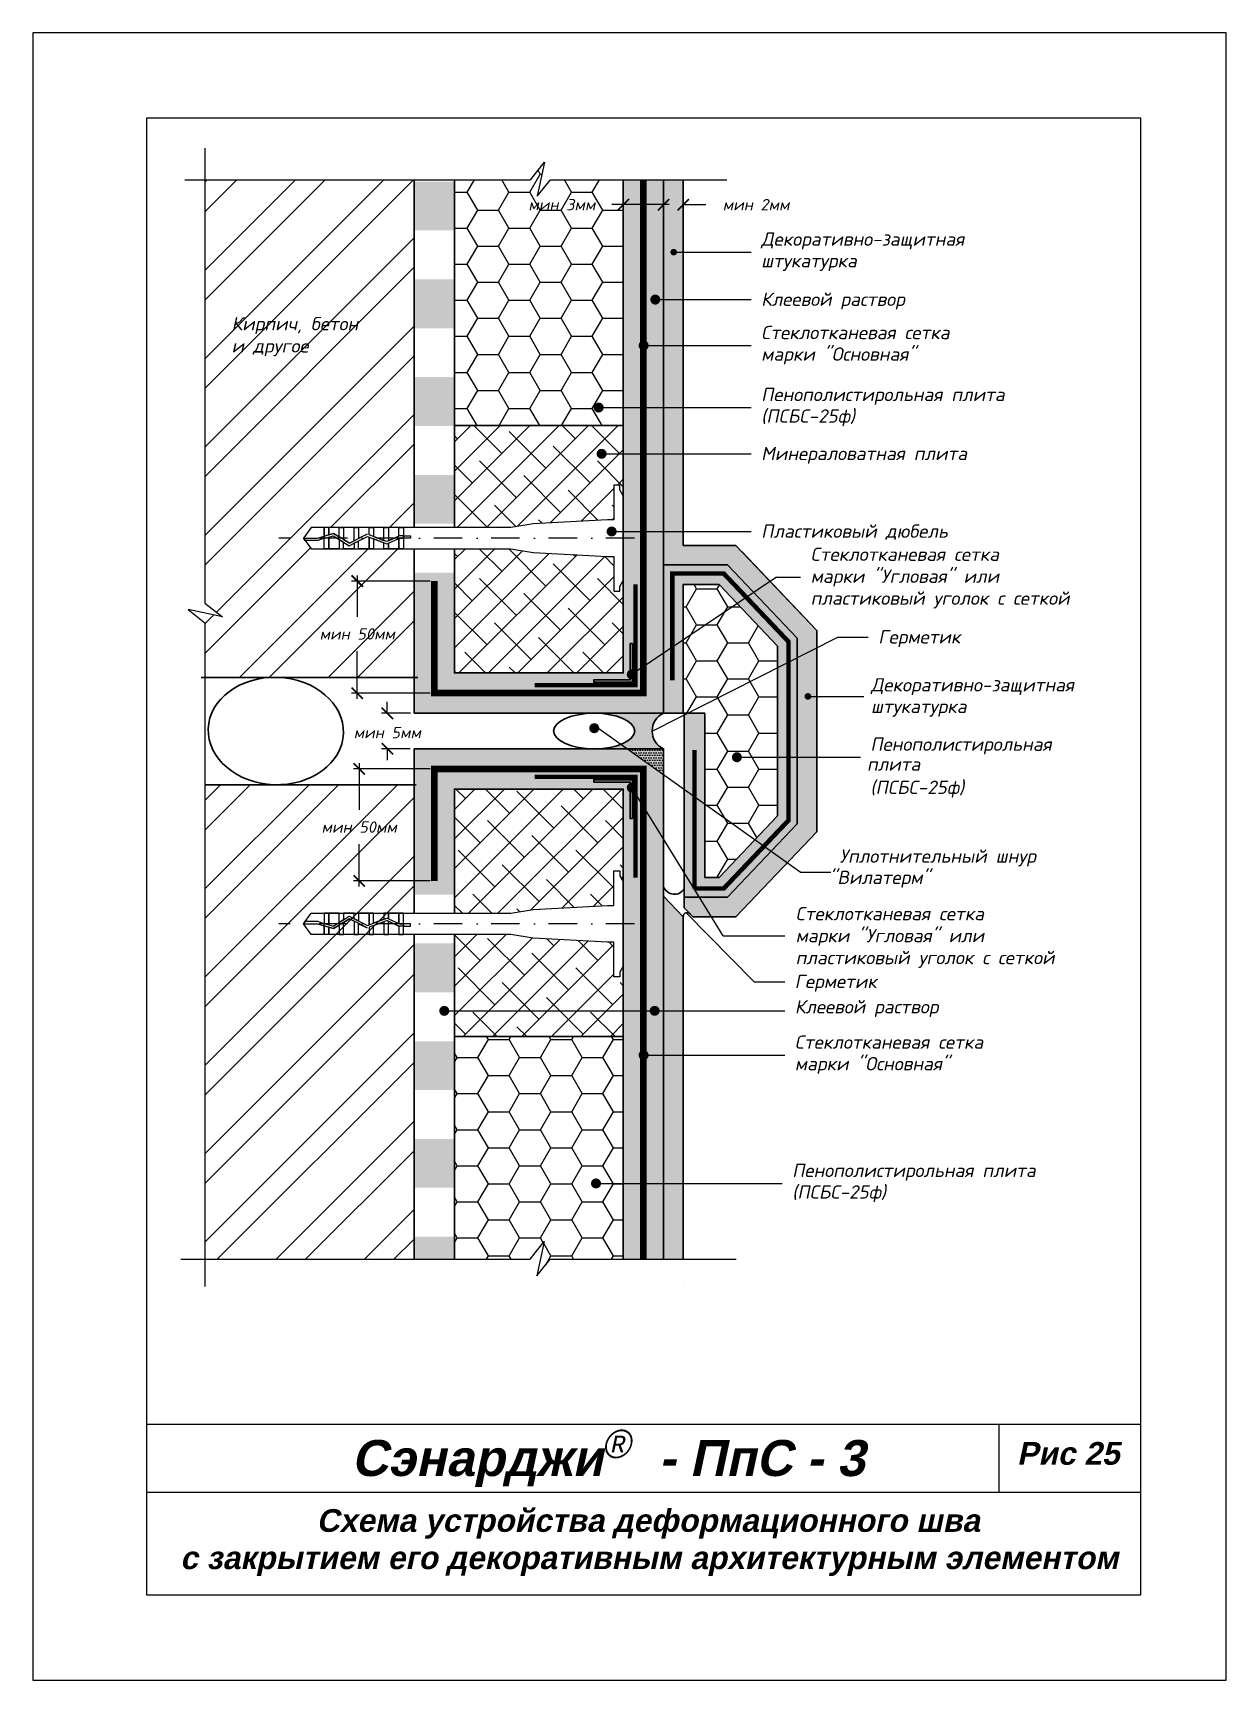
# Model space of a CAD drawing. Header units: inches. Extents: x 47 to 4151, y -1120 to 1902.
# Drawn here: x 886.9 to 1096.9, y 948.9 to 1238.9 of the extents above; entities that cross this region are included whole.
import ezdxf

# ---------------------------------------------------------------- set-up
doc = ezdxf.new("R2010")
doc.units = ezdxf.units.IN
doc.header["$LTSCALE"] = 10
doc.header["$MEASUREMENT"] = 0
doc.linetypes.add('DASHDOT', pattern=[1, 0.5, -0.25, 0, -0.25])
doc.linetypes.add('HIDDEN', pattern=[0.375, 0.25, -0.125])
doc.layers.add('dim', color=160, linetype='Continuous', lineweight=15)
doc.layers.add('Layer1', color=108, linetype='Continuous', lineweight=30)
for name, color, linetype in [('DUBEL', 142, 'Continuous'), ('hatch', 240, 'Continuous'), ('ndp', 242, 'Continuous'), ('ramka', 248, 'Continuous')]:
    doc.layers.add(name, color=color, linetype=linetype)
doc.layers.add('list', color=5, linetype='Continuous', plot=False)
doc.styles.add('ndp', font='ARIALBD.TTF', dxfattribs={"oblique": 12})
doc.styles.add('style2', font='romans.shx', dxfattribs={"oblique": 12})
doc.dimstyles.new('1', dxfattribs={"dimtxt": 2, "dimasz": 2, "dimexe": 1, "dimexo": 0.7, "dimgap": 2, "dimtad": 0, "dimtih": 1, "dimtoh": 1, "dimdec": 4, "dimzin": 0, "dimdsep": 46, "dimtxsty": 'style2', "dimblk": 'ARCHTICK', "dimcen": 1.5, "dimdle": 1, "dimadec": 0, "dimazin": 0, "dimtfac": 1, "dimtdec": 4, "dimtofl": 0, "dimtmove": 0, "dimatfit": 2, "dimldrblk": 'DOTSMALL', "dimfxl": 1, "dimtolj": 1, "dimtzin": 0, "dimarcsym": 0})
pattern_1 = [(0, (151.31336, 1252.15536), (0.21875, 0.4375), [0, -0.4375])]
pattern_2 = [(50, (151.3134, 1252.1554), (2.1517805, -0.1882564), [0.225, -2.475]), (355, (151.3134, 1252.1554), (-0.416254, 2.2565764), [0.18, -1.98]), (100.4514, (151.4927, 1252.1397), (1.735528, 2.0683186), [0.1912206, -2.1034263]), (46.1842, (151.3134, 1252.7554), (3.201723, -0.496557), [0.3375, -3.7125]), (96.6356, (151.5802, 1252.714), (2.803988, 2.922354), [0.286831, -3.155139]), (351.1842, (151.3134, 1252.7554), (2.803986, 2.922356), [0.27, -2.97]), (21, (151.6134, 1252.6054), (1.790721, -1.2078567), [0.225, -2.475]), (326, (151.6134, 1252.6054), (0.729946, 2.17545), [0.18, -1.98]), (71.4514, (151.7626, 1252.5047), (2.520668, 0.9675915), [0.1912206, -2.1034263]), (37.5, (151.3134, 1252.15536), (0.03647957, 0.99868156), [0, -1.956, 0, -2.01, 0, -1.9875]), (7.5, (151.3134, 1252.1554), (0.7892086, 1.1832351), [0, -1.146, 0, -1.911, 0, -0.7575]), (327.5, (150.6444, 1252.1554), (1.6014673, -0.0676646), [0, -0.75, 0, -2.34, 0, -3.105]), (317.5, (150.3444, 1252.1554), (1.7495585, 0.300315), [0, -0.975, 0, -1.554, 0, -2.205])]
pattern_3 = [(0, (151.3134, 1252.1554), (5.498905, 3.174794), [3.665937, -7.331874]), (120, (151.3134, 1252.1554), (-5.498905, 3.174794), [3.665937, -7.331874]), (60, (151.3134, 1252.1554), (1e-08, 6.349589), [-7.331874, 3.665937])]

msp = doc.modelspace()

# ---------------------------------------------------------------- texts
at = {"layer": 'ndp', "oblique": 12}
for s, height, style, p in [('Декоративно-защитная', 2.34619952, 'style2', (1015.037638, 1201.427647)), ('штукатурка', 2.3461995, 'style2', (1015.037638, 1197.629038)), ('Клеевой раствор', 2.34619952, 'style2', (1015.037638, 1190.840717)), ('Кирпич, бетон', 2.34619952, 'style2', (921.821782, 1186.54243)), ('Стеклотканевая сетка', 2.34619952, 'style2', (1015.037638, 1184.983297)), ('и другое', 2.3461995, 'style2', (921.821782, 1182.626291)), ('марки "Основная"', 2.34619952, 'style2', (1015.037638, 1181.184688)), ('Пенополистирольная плита', 2.34619952, 'style2', (1015.037638, 1174.074888)), ('(ПСБС-25ф)', 2.3461995, 'style2', (1015.037638, 1170.27628)), ('Минераловатная плита', 2.34619952, 'style2', (1015.037638, 1163.68339)), ('Пластиковый дюбель', 2.34619952, 'style2', (1015.037638, 1150.010765)), ('Стеклотканевая сетка', 2.34619952, 'style2', (1023.744353, 1145.950179)), ('марки "Угловая" или', 2.34619952, 'style2', (1023.744353, 1142.081327)), ('пластиковый уголок с сеткой', 2.34619952, 'style2', (1023.744353, 1138.212475)), ('Герметик', 2.3461995, 'style2', (1035.649101, 1131.402072)), ('Декоративно-защитная', 2.34619952, 'style2', (1034.35965, 1122.953036)), ('штукатурка', 2.3461995, 'style2', (1034.35965, 1119.154427)), ('Пенополистирольная', 2.34619952, 'style2', (1034.256818, 1112.50358)), (' плита', 2.3461995, 'style2', (1032.106754, 1108.991431)), ('(ПСБС-25ф)', 2.3461995, 'style2', (1034.256818, 1104.906363)), ('Уплотнительный шнур', 2.34619952, 'style2', (1028.846211, 1092.798146)), (' "Вилатерм"', 2.34619952, 'style2', (1025.492041, 1089.050237)), ('Стеклотканевая сетка', 2.34619952, 'style2', (1021.103263, 1082.670169)), ('марки "Угловая" или', 2.34619952, 'style2', (1021.103263, 1078.801317)), ('пластиковый уголок с сеткой', 2.34619952, 'style2', (1021.103263, 1074.932465)), ('Герметик', 2.3461995, 'style2', (1020.934107, 1070.731506)), ('Клеевой раствор', 2.34619952, 'style2', (1020.957286, 1066.275006)), ('Стеклотканевая сетка', 2.34619952, 'style2', (1020.957286, 1060.051164)), ('марки "Основная"', 2.34619952, 'style2', (1020.957286, 1056.252555)), ('Пенополистирольная плита', 2.34619952, 'style2', (1020.498163, 1037.461304)), ('(ПСБС-25ф)', 2.3461995, 'style2', (1020.498163, 1033.662695)), ('Сэнарджи    - ПпС - 3', 6.33260053, 'ndp', (942.927837, 984.824696)), ('Рис 25', 4, 'ndp', (1060.069698, 986.80241)), ('Схема устройства деформационного шва', 4, 'ndp', (936.770992, 974.993501)), ('с закрытием его декоративным архитектурным элементом', 4, 'ndp', (912.778433, 968.432551))]:
    msp.add_text(s, height=height, dxfattribs=dict(at, style=style)).set_placement(p)
at = {"layer": 'ndp', "insert": (986.99064, 992.963781), "char_height": 5, "attachment_point": 1, "style": 'style2'}
msp.add_mtext('{\\fCentury Gothic|b0|i0|c204|p32;®}', dxfattribs=at)

# ---------------------------------------------------------------- blocks, each defined once
blk = doc.blocks.new('_ArchTick')
at = {"layer": 'DUBEL', "color": 0, "const_width": 0.15}
blk.add_lwpolyline([(-0.5, -0.5), (0.5, 0.5)], dxfattribs=at)
blk = doc.blocks.new('*D99')
at = {"layer": 'Defpoints', "color": 0}
for p in [(997.87, 1206.92), (1001.33, 1208.67), (1001.33, 1206.8)]:
    blk.add_point(p, dxfattribs=at)
at = {"layer": 'dim', "color": 0, "lineweight": -2}
for p, q in [((997.87, 1207.62), (997.87, 1209.67)), ((1001.33, 1207.5), (1001.33, 1209.67)), ((997.87, 1208.67), (995.87, 1208.67)), ((1001.33, 1208.67), (1005.33, 1208.67))]:
    blk.add_line(p, q, dxfattribs=at)
at = {"layer": 'dim', "color": 0, "lineweight": -2, "xscale": 2, "yscale": 2, "zscale": 2}
blk.add_blockref('_ArchTick', (997.87, 1208.67), dxfattribs=at)
at = {"layer": 'dim', "color": 0, "lineweight": -2, "xscale": 2, "yscale": 2, "zscale": 2, "rotation": 180}
blk.add_blockref('_ArchTick', (1001.33, 1208.67), dxfattribs=at)
at = {"layer": 'dim', "color": 0, "insert": (1014.15, 1208.67), "char_height": 2, "attachment_point": 5, "style": 'style2'}
blk.add_mtext('\\A1;{\\fRomanS|b0|i0|c204|p2;мин 2мм}', dxfattribs=at)
blk = doc.blocks.new('_DotSmall')
at = {"layer": 'DUBEL', "color": 0, "const_width": 0.5}
blk.add_lwpolyline([(-0.0625, 0, 1), (0.0625, 0, 1)], format="xyb", close=True, dxfattribs=at)
blk = doc.blocks.new('*D100')
at = {"layer": 'Defpoints', "color": 0}
for p in [(990.78, 1208.67), (990.78, 1207.5), (997.87, 1206.92)]:
    blk.add_point(p, dxfattribs=at)
at = {"layer": 'dim', "color": 0, "lineweight": -2}
for p, q in [((990.78, 1208.2), (990.78, 1209.67)), ((997.87, 1207.62), (997.87, 1209.67)), ((990.78, 1208.67), (988.78, 1208.67)), ((998.87, 1208.67), (990.78, 1208.67))]:
    blk.add_line(p, q, dxfattribs=at)
at = {"layer": 'dim', "color": 0, "lineweight": -2, "xscale": 2, "yscale": 2, "zscale": 2, "rotation": 180}
blk.add_blockref('_ArchTick', (990.78, 1208.67), dxfattribs=at)
at = {"layer": 'dim', "color": 0, "lineweight": -2, "xscale": 2, "yscale": 2, "zscale": 2}
blk.add_blockref('_ArchTick', (997.87, 1208.67), dxfattribs=at)
at = {"layer": 'dim', "color": 0, "insert": (979.96, 1208.67), "char_height": 2, "attachment_point": 5, "style": 'style2'}
blk.add_mtext('\\A1;{\\fRomanS|b0|i0|c204|p2;мин 3мм}', dxfattribs=at)
blk = doc.blocks.new('*D141')
at = {"layer": 'Defpoints', "color": 0}
for p in [(943.95, 1142.39), (957.51, 1142.39), (957.51, 1122.66)]:
    blk.add_point(p, dxfattribs=at)
at = {"layer": 'dim', "color": 0, "lineweight": -2}
for p, q in [((943.95, 1143.39), (943.95, 1136.1)), ((956.81, 1142.39), (942.95, 1142.39)), ((943.95, 1121.66), (943.95, 1130.08)), ((956.81, 1122.66), (942.95, 1122.66))]:
    blk.add_line(p, q, dxfattribs=at)
at = {"layer": 'dim', "color": 0, "lineweight": -2, "xscale": 2, "yscale": 2, "zscale": 2}
for p, rotation in [((943.95, 1142.39), 90), ((943.95, 1122.66), 270)]:
    blk.add_blockref('_ArchTick', p, dxfattribs=dict(at, rotation=rotation))
at = {"layer": 'dim', "color": 0, "insert": (943.95, 1133.09), "char_height": 2, "attachment_point": 5, "style": 'style2'}
blk.add_mtext('\\A1;{\\fRomanS|b0|i0|c204|p2;мин 50мм}', dxfattribs=at)
blk = doc.blocks.new('*D142')
at = {"layer": 'Defpoints', "color": 0}
for p in [(957.51, 1109.32), (944.29, 1089.59), (957.51, 1089.59)]:
    blk.add_point(p, dxfattribs=at)
at = {"layer": 'dim', "color": 0, "lineweight": -2}
for p, q in [((956.81, 1109.32), (943.29, 1109.32)), ((944.29, 1110.32), (944.29, 1102.1)), ((944.29, 1088.59), (944.29, 1096.08)), ((956.81, 1089.59), (943.29, 1089.59))]:
    blk.add_line(p, q, dxfattribs=at)
at = {"layer": 'dim', "color": 0, "lineweight": -2, "xscale": 2, "yscale": 2, "zscale": 2}
for p, rotation in [((944.29, 1109.32), 90), ((944.29, 1089.59), 270)]:
    blk.add_blockref('_ArchTick', p, dxfattribs=dict(at, rotation=rotation))
at = {"layer": 'dim', "color": 0, "insert": (944.29, 1099.09), "char_height": 2, "attachment_point": 5, "style": 'style2'}
blk.add_mtext('\\A1;{\\fRomanS|b0|i0|c204|p2;мин 50мм}', dxfattribs=at)
blk = doc.blocks.new('*D101')
at = {"layer": 'Defpoints', "color": 0}
for p in [(949.24, 1119.11), (954.03, 1119.11), (953.96, 1112.87)]:
    blk.add_point(p, dxfattribs=at)
at = {"layer": 'dim', "color": 0, "lineweight": -2}
for p, q in [((949.24, 1119.11), (949.24, 1121.11)), ((953.33, 1119.11), (948.24, 1119.11)), ((953.26, 1112.87), (948.24, 1112.87)), ((949.24, 1112.87), (949.24, 1110.87))]:
    blk.add_line(p, q, dxfattribs=at)
at = {"layer": 'dim', "color": 0, "lineweight": -2, "xscale": 2, "yscale": 2, "zscale": 2}
for p, rotation in [((949.24, 1119.11), 270), ((949.24, 1112.87), 90)]:
    blk.add_blockref('_ArchTick', p, dxfattribs=dict(at, rotation=rotation))
at = {"layer": 'dim', "color": 0, "insert": (949.24, 1115.72), "char_height": 2, "attachment_point": 5, "style": 'style2'}
blk.add_mtext('\\A1;{\\fRomanS|b0|i0|c204|p2;мин 5мм}', dxfattribs=at)

# ---------------------------------------------------------------- dimensions: what is measured, and where the dimension line sits
at = {"layer": 'dim'}
for base, p2, text, picture, middle in [((990.775644, 1208.667275), (990.775644, 1207.498577), '{\\fRomanS|b0|i0|c204|p2;мин 3мм}', '*D100', (979.956024, 1208.667275)), ((1001.3297, 1208.667275), (1001.3297, 1206.798372), '{\\fRomanS|b0|i0|c204|p2;мин 2мм}', '*D99', (1014.149321, 1208.667275))]:
    dim = msp.add_linear_dim(base=base, p1=(997.874245, 1206.915179), p2=p2, text=text, dimstyle='1', dxfattribs=at)
    dim.commit()
    dim.dimension.update_dxf_attribs({"geometry": picture, "text_midpoint": middle})
for base, p1, p2, angle, text, picture, middle in [((943.946838, 1142.391021), (957.513927, 1122.663086), (957.513927, 1142.391021), 90, '{\\fRomanS|b0|i0|c204|p2;мин 50мм}', '*D141', (943.946838, 1133.09311)), ((949.236009, 1119.113785), (953.964627, 1112.871514), (954.027127, 1119.113785), 90, '{\\fRomanS|b0|i0|c204|p2;мин 5мм}', '*D101', (949.236009, 1115.718457)), ((944.285435, 1089.594278), (957.513927, 1109.322214), (957.513927, 1089.594278), 270, '{\\fRomanS|b0|i0|c204|p2;мин 50мм}', '*D142', (944.285435, 1099.089423))]:
    dim = msp.add_linear_dim(base=base, p1=p1, p2=p2, angle=angle, text=text, dimstyle='1', dxfattribs=at)
    dim.commit()
    dim.dimension.update_dxf_attribs({"geometry": picture, "text_midpoint": middle, "dimtype": 160})

# ---------------------------------------------------------------- hatches: boundary and pattern name
at = {"layer": 'dim'}
h = msp.add_hatch(dxfattribs=at)
h.set_pattern_fill('ANSI32', color=1, scale=29.3275, style=0)
h.paths.add_polyline_path([(953.964627, 1213.053636), (917.099033, 1213.053636), (917.099033, 1138.529368), (920.213707, 1136.074636), (917.099033, 1136.75568), (917.099033, 1125.441114), (953.964627, 1125.441114), (953.964627, 1148.08694), (952.058198, 1148.08694), (951.278975, 1148.08694), (948.65175, 1148.08694), (946.024524, 1148.08694), (944.176522, 1148.08694), (941.549296, 1148.08694), (938.142848, 1148.08694), (935.816097, 1148.08694), (934.47339, 1149.949789), (935.816097, 1151.812637), (938.142848, 1151.812637), (938.922071, 1151.812637), (941.549296, 1151.812637), (944.176522, 1151.812637), (946.803747, 1151.812637), (949.430973, 1151.812637), (952.058198, 1151.812637), (953.964627, 1151.812637)])
h.paths.add_polyline_path([(935.664011, 1134.602309), (952.229665, 1134.602309), (952.229665, 1131.583912), (935.664011, 1131.583912)], flags=24)
h.paths.add_polyline_path([(921.391219, 1181.382349), (938.429096, 1181.132999), (939.177147, 1184.652299), (922.139269, 1184.901649)], flags=24)
h.paths.add_polyline_path([(921.154144, 1185.14453), (949.978881, 1184.812064), (950.976281, 1189.504463), (922.151544, 1189.836929)], flags=24)
h = msp.add_hatch(color=1, dxfattribs=at)
edge = h.paths.add_edge_path()
edge.add_line((997.874245, 1119.113785), (985.657748, 1119.113785))
edge.add_ellipse((985.657748, 1115.99265), major_axis=(-7.140106, 0), ratio=0.4371273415, start_angle=130.91314664, end_angle=270, ccw=False)
edge.add_line((990.333905, 1113.633997), (991.406214, 1112.871514))
edge.add_line((991.406214, 1112.871514), (997.874245, 1112.871514))
edge.add_arc((999.285665, 1115.99265), 3.425433, 114.33312397, 245.66687603, ccw=False)
h = msp.add_hatch(color=1, dxfattribs=at)
edge = h.paths.add_edge_path()
edge.add_ellipse((985.657748, 1115.99265), major_axis=(-7.140106, 0), ratio=0.4371273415, start_angle=90, end_angle=130.91314664, ccw=False)
edge.add_line((985.657748, 1112.871514), (991.406214, 1112.871514))
edge.add_line((991.406214, 1112.871514), (990.333905, 1113.633997))
h = msp.add_hatch(dxfattribs=at)
h.set_pattern_fill('ANSI32', color=1, scale=29.3275, style=0)
h.paths.add_polyline_path([(929.064308, 1106.544186), (917.099033, 1106.544186), (917.099033, 1022.977971), (953.964627, 1022.977971), (953.964627, 1045.523885), (948.313363, 1045.523885)])
h.paths.add_polyline_path([(953.964627, 1106.544186), (929.064308, 1106.544186), (948.313363, 1045.523885), (953.964627, 1045.523885)])
at = {"layer": 'hatch'}
h = msp.add_hatch(dxfattribs=at)
h.set_pattern_fill('HONEY', color=256, scale=29.327494, style=0)
h.set_pattern_definition(pattern_3)
h.paths.add_polyline_path([(990.775644, 1213.053636), (977.969567, 1213.053636), (975.597586, 1210.167297), (976.909747, 1216.16831), (974.455015, 1213.053636), (961.063227, 1213.053636), (961.063227, 1169.777067), (990.775644, 1169.777067), (990.775644, 1172.950883), (986.871084, 1172.950883, -1), (985.991259, 1172.950883, -1), (986.871084, 1172.950883), (990.775644, 1172.950883)])
h.paths.add_polyline_path([(973.636403, 1210.176473), (988.275644, 1210.176473), (988.275644, 1207.158076), (973.636403, 1207.158076)], flags=24)
h = msp.add_hatch(dxfattribs=at)
h.set_pattern_fill('DOTS', color=256, scale=7, style=0)
h.set_pattern_definition(pattern_1)
h.paths.add_polyline_path([(997.874245, 1213.053636), (990.775644, 1213.053636), (990.775644, 1153.367014), (990.775644, 1142.505174), (990.775644, 1126.212386), (961.063227, 1126.212386), (961.063227, 1143.88095), (953.964627, 1143.88095), (953.964627, 1119.113785), (997.874245, 1119.113785)])
h.paths.add_polyline_path([(992.710785, 1125.955696, -0.3248751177), (992.406881, 1125.537336), (992.406881, 1124.58115), (985.568467, 1124.58115), (985.568467, 1124.988959), (991.999072, 1124.988959), (991.999072, 1125.609795, -0.2301352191), (991.83096, 1125.955696, -0.2301352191), (991.999072, 1126.301596), (991.999072, 1131.419563), (992.406881, 1131.419563), (992.406881, 1126.374055, -0.3248751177)], flags=16)
h.paths.add_polyline_path([(961.063227, 1161.094001), (953.964627, 1161.094001), (953.964627, 1152.487475), (961.063227, 1152.487475)], flags=17)
h.paths.add_polyline_path([(961.063227, 1178.307052), (953.964627, 1178.307052), (953.964627, 1169.700527), (961.063227, 1169.700527)], flags=17)
h.paths.add_polyline_path([(961.063227, 1195.520103), (953.964627, 1195.520103), (953.964627, 1186.913578), (961.063227, 1186.913578)], flags=17)
h.paths.add_polyline_path([(961.063227, 1212.733155), (953.964627, 1212.733155), (953.964627, 1204.126629), (961.063227, 1204.126629)])
h = msp.add_hatch(dxfattribs=at)
h.set_pattern_fill('AR-CONC', color=256, scale=0.3, style=0)
h.set_pattern_definition(pattern_2)
h.paths.add_polyline_path([(1001.3297, 1148.6851), (1001.3297, 1213.053636), (997.874245, 1213.053636), (997.874245, 1145.229645), (1009.104572, 1145.229645), (1021.366312, 1132.318865), (1021.366312, 1099.666434), (1009.104572, 1086.755654), (1001.501169, 1086.755654), (1001.501169, 1084.881635), (1002.421599, 1083.91456, -0.1058038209), (1002.623223, 1083.702719), (1003.006329, 1083.300199), (1010.572536, 1083.300199), (1024.821767, 1098.271533), (1024.821767, 1133.713766), (1010.572536, 1148.6851)])
h = msp.add_hatch(dxfattribs=at)
h.set_pattern_fill('ANSI38', color=256, scale=29.327494, style=0)
h.set_pattern_definition([(45, (160.6054, 957.471), (-2.592209, 2.592209), []), (135, (160.6054, 957.471), (-7.776626, 2.592209), [9.16484, -5.498905])])
h.paths.add_polyline_path([(990.775644, 1142.505174), (990.145935, 1141.463004), (990.145935, 1140.621374), (989.125071, 1140.621374), (989.125071, 1146.730039), (987.988978, 1146.730039), (974.932471, 1147.411384), (970.969823, 1148.08694), (961.063227, 1148.08694), (961.063227, 1142.391021), (961.063227, 1126.212386), (990.775644, 1126.212386)])
h.paths.add_polyline_path([(989.125071, 1159.278203), (990.145935, 1159.278203), (990.145935, 1158.436574), (990.775644, 1157.394404), (990.775644, 1169.777067), (961.063227, 1169.777067), (961.063227, 1159.195424), (961.063227, 1151.812637), (970.969823, 1151.812637), (974.932471, 1152.488193), (987.988978, 1153.169539), (989.125071, 1153.169539)])
h = msp.add_hatch(dxfattribs=at)
h.set_pattern_fill('DOTS', color=256, scale=7, style=0)
h.set_pattern_definition(pattern_1)
h.paths.add_polyline_path([(1001.3297, 1141.77419), (1007.620814, 1141.77419), (1017.910857, 1130.939473), (1017.910857, 1101.045826), (1007.620814, 1090.211109), (1005.128093, 1090.211109), (1005.128093, 1119.113785), (1001.501169, 1119.113785), (1001.501169, 1086.755654), (1009.104572, 1086.755654), (1021.366312, 1099.666434), (1021.366312, 1132.318865), (1009.104572, 1145.229645), (997.874245, 1145.229645), (997.874245, 1119.113785), (1001.3297, 1119.113785)])
h = msp.add_hatch(dxfattribs=at)
h.set_pattern_fill('HONEY', color=256, scale=29.327494, style=0)
h.set_pattern_definition(pattern_3)
h.paths.add_polyline_path([(1017.910857, 1130.939473), (1007.620814, 1141.77419), (1001.3297, 1141.77419), (1001.3297, 1119.113785), (1005.128093, 1119.113785), (1005.128093, 1090.211109), (1007.620814, 1090.211109), (1017.910857, 1101.045826)])
h = msp.add_hatch(dxfattribs=at)
h.set_pattern_fill('DOTS', color=256, scale=7, style=0)
h.set_pattern_definition(pattern_1)
h.paths.add_polyline_path([(997.874245, 1022.977971), (997.874245, 1112.871514), (953.964627, 1112.871514), (953.964627, 1087.204205), (961.063227, 1087.204205), (961.063227, 1105.772913), (990.775644, 1105.772913), (990.775644, 1022.977971)])
h.paths.add_polyline_path([(992.710785, 1106.029604, -0.3248751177), (992.406881, 1105.611244), (992.406881, 1100.565736), (991.999072, 1100.565736), (991.999072, 1105.683703, -0.2301352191), (991.83096, 1106.029604, -0.2301352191), (991.999072, 1106.375504), (991.999072, 1106.99634), (985.568467, 1106.99634), (985.568467, 1107.404149), (992.406881, 1107.404149), (992.406881, 1106.447963, -0.3248751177)], flags=16)
h.paths.add_polyline_path([(961.063227, 1078.59768), (953.964627, 1078.59768), (953.964627, 1069.991154), (961.063227, 1069.991154)], flags=17)
h.paths.add_polyline_path([(961.063227, 1061.384628), (953.964627, 1061.384628), (953.964627, 1052.778103), (961.063227, 1052.778103)], flags=17)
h.paths.add_polyline_path([(961.063227, 1044.171577), (953.964627, 1044.171577), (953.964627, 1035.565052), (961.063227, 1035.565052)], flags=17)
h.paths.add_polyline_path([(961.063227, 1026.958526), (953.964627, 1026.958526), (953.964627, 1022.977971), (961.063227, 1022.977971)])
h = msp.add_hatch(dxfattribs=at)
h.set_pattern_fill('DOTS', color=256, scale=7, style=0)
h.set_pattern_definition(pattern_1)
h.paths.add_polyline_path([(997.874245, 1112.871514), (991.406214, 1112.871514), (997.874245, 1108.272312)])
h = msp.add_hatch(dxfattribs=at)
h.set_pattern_fill('ANSI38', color=256, scale=29.327494, style=0)
h.set_pattern_definition([(45, (638.9607, 1267.404), (-2.59221, 2.59221), []), (135, (638.9607, 1267.404), (-7.776626, 2.59221), [9.16484, -5.4989])])
h.paths.add_polyline_path([(990.775644, 1105.772913), (961.063227, 1105.772913), (961.063227, 1089.303181), (989.125071, 1089.303181), (989.125071, 1091.363925), (990.145935, 1091.363925), (990.145935, 1090.522296), (990.775644, 1089.480125)])
h.paths.add_polyline_path([(989.125071, 1089.303181), (961.063227, 1089.303181), (961.063227, 1083.898359), (970.969823, 1083.898359), (974.932471, 1084.573915), (987.988978, 1085.25526), (989.125071, 1085.25526)])
h.paths.add_polyline_path([(990.775644, 1074.590896), (990.145935, 1073.548725), (990.145935, 1072.707096), (989.125071, 1072.707096), (989.125071, 1078.815761), (987.988978, 1078.815761), (974.932471, 1079.497106), (970.969823, 1080.172662), (961.063227, 1080.172662), (961.063227, 1065.320887), (961.063227, 1062.208232), (990.775644, 1062.208232)])
h = msp.add_hatch(dxfattribs=at)
h.set_pattern_fill('AR-CONC', color=256, scale=0.3, style=0)
h.set_pattern_definition(pattern_2)
h.paths.add_polyline_path([(1001.3297, 1083.300199), (997.874245, 1086.930765), (997.874245, 1022.977971), (1001.3297, 1022.977971)])
h = msp.add_hatch(dxfattribs=at)
h.set_pattern_fill('HONEY', color=256, scale=29.327494, style=0)
h.set_pattern_definition([(0, (395.137, 1252.1554), (5.498905, 3.174794), [3.665937, -7.331874]), (120, (395.137, 1252.1554), (-5.498905, 3.174794), [3.665937, -7.331874]), (60, (395.137, 1252.1554), (1e-08, 6.349589), [-7.331874, 3.665937])])
h.paths.add_polyline_path([(990.775644, 1062.208232), (961.063227, 1062.208232), (961.063227, 1048.516483), (961.063227, 1022.977971), (974.397636, 1022.977971), (976.852368, 1026.092644), (975.540207, 1020.091632), (977.912188, 1022.977971), (990.775644, 1022.977971)])
at = {"layer": 'Layer1'}
for points in [[(992.406881, 1131.419563), (991.999072, 1131.419563), (991.999072, 1124.988959), (985.568467, 1124.988959), (985.568467, 1124.58115), (992.406881, 1124.58115)], [(992.406881, 1100.565736), (991.999072, 1100.565736), (991.999072, 1106.99634), (985.568467, 1106.99634), (985.568467, 1107.404149), (992.406881, 1107.404149)]]:
    msp.add_hatch(color=256, dxfattribs=at).paths.add_polyline_path(points)

# ---------------------------------------------------------------- linework, layer by layer
at = {"layer": 'DUBEL', "linetype": 'DASHDOT'}
for p, q in [((992.728442, 1149.949789), (930.160842, 1149.949789)), ((992.728442, 1082.03551), (930.160842, 1082.03551))]:
    msp.add_line(p, q, dxfattribs=at)
at = {"layer": 'DUBEL', "linetype": 'HIDDEN'}
for points, const_width in [([(957.513927, 1142.391021), (957.513927, 1122.663086), (994.324945, 1122.663086), (994.324945, 1213.053636)], 1.1731), ([(999.403473, 1124.889525), (999.403473, 1143.719422), (1008.456089, 1143.719422), (1019.856089, 1131.715995), (1019.856089, 1100.269304), (1008.456089, 1088.265877), (1003.313363, 1088.265877)], 0.8), ([(1003.313363, 1112.655361), (1003.313363, 1088.265877)], 0.8), ([(957.513927, 1089.594278), (957.513927, 1109.322214), (994.324945, 1109.322214), (994.324945, 1022.977971)], 1.1731)]:
    msp.add_lwpolyline(points, dxfattribs=dict(at, const_width=const_width))
at = {"layer": 'DUBEL'}
for points in [[(987.988978, 1146.730039), (989.125071, 1146.730039), (989.125071, 1140.621374), (990.145935, 1140.621374), (990.145935, 1141.463004), (990.775644, 1142.505174), (990.775644, 1157.394404), (990.145935, 1158.436574), (990.145935, 1159.278203), (989.125071, 1159.278203), (989.125071, 1153.169539), (987.988978, 1153.169539), (974.932471, 1152.488193), (970.969823, 1151.812637), (952.058198, 1151.812637), (952.058198, 1150.364669), (953.3486, 1150.364669), (953.3486, 1149.969238), (952.058198, 1149.969238), (952.058198, 1150.364669), (952.058198, 1148.08694), (951.278975, 1148.08694), (951.278975, 1149.890089), (951.455571, 1149.969238), (952.058198, 1149.949789), (952.058198, 1150.364669), (951.371009, 1150.364669), (951.278975, 1150.32342), (951.278975, 1151.812637), (952.058198, 1151.812637), (949.430973, 1151.812637), (949.430973, 1149.495154), (951.278975, 1150.32342), (949.167428, 1149.377034), (948.65175, 1149.566098), (948.65175, 1151.812637), (949.430973, 1151.812637), (946.803747, 1151.812637), (946.803747, 1150.243634), (948.65175, 1149.566098), (946.024524, 1150.529322), (946.024524, 1151.812637), (946.803747, 1151.812637), (944.176522, 1151.812637), (944.176522, 1149.949789), (945.699832, 1150.648365), (943.397299, 1149.482207), (943.397299, 1151.812637), (944.176522, 1151.812637), (941.549296, 1151.812637), (941.549296, 1149.949789), (941.549296, 1149.677865), (942.554141, 1149.055175), (943.397299, 1149.482207), (942.554141, 1149.055175), (940.770073, 1150.16074), (940.770073, 1151.812637), (941.549296, 1151.812637), (938.922071, 1151.812637), (938.922071, 1150.52556), (939.774729, 1150.777542), (940.770073, 1150.16074), (939.774729, 1150.777542), (938.922071, 1150.52556), (938.922071, 1151.812637), (938.142848, 1151.812637), (938.142848, 1150.29528), (938.922071, 1150.52556), (938.142848, 1150.29528), (938.142848, 1151.812637), (935.816097, 1151.812637), (934.47339, 1149.949789), (936.973773, 1149.949789), (938.142848, 1150.29528), (938.142848, 1149.949789), (937.03098, 1149.554358), (934.758409, 1149.554358), (934.47339, 1149.949789), (935.816097, 1148.08694), (938.142848, 1148.08694), (938.142848, 1149.882943), (938.922071, 1150.113223), (938.922071, 1148.08694), (938.922071, 1149.949789), (938.922071, 1150.113223), (939.716968, 1150.348136), (940.770073, 1149.695539), (940.770073, 1148.08694), (938.142848, 1148.08694), (941.549296, 1148.08694), (941.549296, 1149.212664), (940.770073, 1149.695539), (942.534653, 1148.602051), (943.397299, 1149.038952), (943.397299, 1148.08694), (941.549296, 1148.08694), (944.176522, 1148.08694), (944.176522, 1149.433603), (943.397299, 1149.038952), (945.725127, 1150.217921), (946.803747, 1149.822465), (946.803747, 1148.08694), (944.176522, 1148.08694), (946.024524, 1148.08694), (946.024524, 1149.949789), (946.024524, 1150.108153), (946.024524, 1148.08694), (948.65175, 1148.08694), (948.65175, 1149.144929), (946.803747, 1149.822465), (949.182353, 1148.950393), (949.430973, 1149.061823), (949.430973, 1148.08694), (949.430973, 1149.061823), (951.278975, 1149.890089), (951.278975, 1148.08694), (948.65175, 1148.08694), (952.058198, 1148.08694), (970.969823, 1148.08694), (974.932471, 1147.411384), (987.988978, 1146.730039)], [(987.988978, 1085.25526), (989.125071, 1085.25526), (989.125071, 1091.363925), (990.145935, 1091.363925), (990.145935, 1090.522296), (990.775644, 1089.480125), (990.775644, 1074.590896), (990.145935, 1073.548725), (990.145935, 1072.707096), (989.125071, 1072.707096), (989.125071, 1078.815761), (987.988978, 1078.815761), (974.932471, 1079.497106), (970.969823, 1080.172662), (952.058198, 1080.172662), (952.058198, 1081.62063), (953.3486, 1081.62063), (953.3486, 1082.016061), (952.058198, 1082.016061), (952.058198, 1081.62063), (952.058198, 1083.898359), (951.278975, 1083.898359), (951.278975, 1082.09521), (951.455571, 1082.016061), (952.058198, 1082.03551), (952.058198, 1081.62063), (951.371009, 1081.62063), (951.278975, 1081.661879), (951.278975, 1080.172662), (952.058198, 1080.172662), (949.430973, 1080.172662), (949.430973, 1082.490145), (951.278975, 1081.661879), (949.167428, 1082.608265), (948.65175, 1082.419201), (948.65175, 1080.172662), (949.430973, 1080.172662), (946.803747, 1080.172662), (946.803747, 1081.741665), (948.65175, 1082.419201), (946.024524, 1081.455977), (946.024524, 1080.172662), (946.803747, 1080.172662), (944.176522, 1080.172662), (944.176522, 1082.03551), (945.699832, 1081.336934), (943.397299, 1082.503092), (943.397299, 1080.172662), (944.176522, 1080.172662), (941.549296, 1080.172662), (941.549296, 1082.03551), (941.549296, 1082.307434), (942.554141, 1082.930124), (943.397299, 1082.503092), (942.554141, 1082.930124), (940.770073, 1081.824559), (940.770073, 1080.172662), (941.549296, 1080.172662), (938.922071, 1080.172662), (938.922071, 1081.459739), (939.774729, 1081.207757), (940.770073, 1081.824559), (939.774729, 1081.207757), (938.922071, 1081.459739), (938.922071, 1080.172662), (938.142848, 1080.172662), (938.142848, 1081.690019), (938.922071, 1081.459739), (938.142848, 1081.690019), (938.142848, 1080.172662), (935.816097, 1080.172662), (934.47339, 1082.03551), (936.973773, 1082.03551), (938.142848, 1081.690019), (938.142848, 1082.03551), (937.03098, 1082.430941), (934.758409, 1082.430941), (934.47339, 1082.03551), (935.816097, 1083.898359), (938.142848, 1083.898359), (938.142848, 1082.102356), (938.922071, 1081.872076), (938.922071, 1083.898359), (938.922071, 1082.03551), (938.922071, 1081.872076), (939.716968, 1081.637164), (940.770073, 1082.28976), (940.770073, 1083.898359), (938.142848, 1083.898359), (941.549296, 1083.898359), (941.549296, 1082.772635), (940.770073, 1082.28976), (942.534653, 1083.383249), (943.397299, 1082.946347), (943.397299, 1083.898359), (941.549296, 1083.898359), (944.176522, 1083.898359), (944.176522, 1082.551696), (943.397299, 1082.946347), (945.725127, 1081.767378), (946.803747, 1082.162834), (946.803747, 1083.898359), (944.176522, 1083.898359), (946.024524, 1083.898359), (946.024524, 1082.03551), (946.024524, 1081.877147), (946.024524, 1083.898359), (948.65175, 1083.898359), (948.65175, 1082.840371), (946.803747, 1082.162834), (949.182353, 1083.034907), (949.430973, 1082.923476), (949.430973, 1083.898359), (949.430973, 1082.923476), (951.278975, 1082.09521), (951.278975, 1083.898359), (948.65175, 1083.898359), (952.058198, 1083.898359), (970.969823, 1083.898359), (974.932471, 1084.573915), (987.988978, 1085.25526)]]:
    msp.add_lwpolyline(points, close=True, dxfattribs=at)
at = {"layer": 'hatch'}
for points in [[(917.099033, 1218.604056), (917.099033, 1138.529368), (920.213707, 1136.074636), (914.212695, 1137.386797), (917.099033, 1135.014816), (917.099033, 1018.187166)], [(913.62777, 1213.053636), (974.455015, 1213.053636), (976.909747, 1216.16831), (975.597586, 1210.167297), (977.969567, 1213.053636), (1008.997735, 1213.053636)], [(912.921127, 1022.977971), (974.397636, 1022.977971), (976.852368, 1026.092644), (975.540207, 1020.091632), (977.912188, 1022.977971), (1010.623637, 1022.977971)]]:
    msp.add_lwpolyline(points, dxfattribs=at)
at = {"layer": 'Layer1'}
for p, q in [((953.964627, 1213.053636), (953.964627, 1151.812637)), ((961.063227, 1213.053636), (961.063227, 1151.812637)), ((990.775644, 1153.367014), (990.775644, 1213.053636)), ((990.775644, 1169.777067), (961.063227, 1169.777067)), ((1010.572536, 1148.6851), (1001.3297, 1148.6851)), ((1010.572536, 1148.6851), (1024.821767, 1133.713766)), ((953.964627, 1148.08694), (953.964627, 1119.113785)), ((1011.610114, 1147.609231), (1023.871855, 1134.69845)), ((1001.3297, 1141.77419), (1001.3297, 1119.113785)), ((1007.620814, 1141.77419), (1001.3297, 1141.77419)), ((1007.620814, 1141.77419), (1017.910857, 1130.939473)), ((1024.821767, 1133.713766), (1024.821767, 1098.271533)), ((1017.910857, 1130.939473), (1017.910857, 1101.045826)), ((954.621212, 1125.441114), (916.491209, 1125.441114)), ((1005.128093, 1119.113785), (997.874245, 1119.113785)), ((1005.128093, 1090.211109), (1005.128093, 1119.113785)), ((953.964627, 1112.871514), (953.964627, 1083.898359)), ((954.328806, 1106.544186), (917.122795, 1106.544186)), ((1007.620814, 1090.211109), (1017.910857, 1101.045826)), ((1010.572536, 1083.300199), (1024.821767, 1098.271533)), ((1007.620814, 1090.211109), (1005.128093, 1090.211109)), ((997.874245, 1086.930765), (1001.3297, 1083.300199)), ((1001.501169, 1084.881635), (1001.501169, 1086.755654)), ((1001.501169, 1084.881635), (1003.006329, 1083.300199)), ((1001.3297, 1022.977971), (1001.3297, 1083.300199)), ((1010.572536, 1083.300199), (1003.006329, 1083.300199)), ((1010.572536, 1083.300199), (1005.128093, 1083.300199)), ((953.964627, 1080.172662), (953.964627, 1022.977971)), ((990.775644, 1062.208232), (961.063227, 1062.208232)), ((1001.3297, 1018.587728), (1001.3297, 1018.587728))]:
    msp.add_line(p, q, dxfattribs=at)
for points in [[(953.964627, 1119.113785), (997.874245, 1119.113785), (997.874245, 1213.053636)], [(1001.3297, 1148.6851), (1001.3297, 1148.6851), (1001.3297, 1213.053636)], [(961.063227, 1148.08694), (961.063227, 1126.212386), (990.775644, 1126.212386), (990.775644, 1153.367014)], [(997.874245, 1145.229645), (1009.104572, 1145.229645), (1021.366312, 1132.318865), (1021.366312, 1099.666434), (1009.104572, 1086.755654), (1001.501169, 1086.755654), (1001.501169, 1119.113785)], [(953.964627, 1112.871514), (997.874245, 1112.871514), (997.874245, 1022.977971)], [(961.063227, 1083.898359), (961.063227, 1105.772913), (990.775644, 1105.772913), (990.775644, 1022.977971)], [(961.063227, 1022.977971), (961.063227, 1080.172662)]]:
    msp.add_lwpolyline(points, dxfattribs=at)
at = {"layer": 'Layer1', "linetype": 'HIDDEN'}
for points in [[(992.910785, 1141.803035, 0.75, 0.75, 0), (992.910785, 1124.077245, 0.75, 0.75, 0), (975.184995, 1124.077245, 0.75, 0.75, 0)], [(992.910785, 1090.182264, 0.75, 0.75, 0), (992.910785, 1107.908054, 0.75, 0.75, 0), (975.184995, 1107.908054, 0.75, 0.75, 0)]]:
    msp.add_lwpolyline(points, format="xyseb", dxfattribs=at)
at = {"layer": 'Layer1'}
for points in [[(992.406881, 1131.419563), (991.999072, 1131.419563), (991.999072, 1124.988959), (985.568467, 1124.988959), (985.568467, 1124.58115), (992.406881, 1124.58115)], [(992.406881, 1100.565736), (991.999072, 1100.565736), (991.999072, 1106.99634), (985.568467, 1106.99634), (985.568467, 1107.404149), (992.406881, 1107.404149)]]:
    msp.add_lwpolyline(points, close=True, dxfattribs=at)
at = {"layer": 'Layer1', "const_width": 0.879825}
for points in [[(991.83096, 1125.955696, 1), (992.710785, 1125.955696, 1)], [(991.83096, 1106.029604, -1), (992.710785, 1106.029604, -1)]]:
    msp.add_lwpolyline(points, format="xyb", close=True, dxfattribs=at)
at = {"layer": 'Layer1'}
for centre, radius, start, end in [((999.285665, 1115.99265), 3.425433, 114.33312397, 245.66687603), ((999.772097, 1089.260439), 2.018033, 199.87329584, 328.96036306), ((1002.027463, 1083.337564), 0.698762, 31.5051018, 183.06523286)]:
    msp.add_arc(centre, radius, start, end, dxfattribs=at)
for centre, major_axis, ratio in [((929.619391, 1115.99265), (-11.899506, 0.41083), 0.7940215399), ((985.657748, 1115.99265), (-7.140106, 0), 0.4371273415)]:
    msp.add_ellipse(centre, major_axis=major_axis, ratio=ratio, dxfattribs=at)
at = {"layer": 'Layer1', "extrusion": (0, 0, -1)}
msp.add_ellipse((985.657748, 1115.99265), major_axis=(-7.140106, 0), ratio=0.4371273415, dxfattribs=at)
at = {"layer": 'list'}
msp.add_lwpolyline([(886.866318, 948.900358), (1096.866318, 948.900358), (1096.866318, 1238.900358), (886.866318, 1238.900358)], close=True, dxfattribs=at)
at = {"layer": 'ndp'}
for p, q in [((999.649825, 1200.303642), (1013.284805, 1200.303642)), ((996.406272, 1191.953734), (1013.284805, 1191.953734)), ((994.356745, 1183.859292), (1013.284805, 1183.859292)), ((986.431172, 1172.950883), (1013.284805, 1172.950883)), ((986.941335, 1164.796407), (1013.284805, 1164.796407)), ((988.720796, 1151.123782), (1013.284805, 1151.123782)), ((1017.715291, 1143.098762), (992.270873, 1125.955696)), ((1017.715291, 1143.098762), (1021.99152, 1143.098762)), ((995.860232, 1115.99265), (1028.543006, 1132.515088)), ((1028.543006, 1132.515088), (1033.896268, 1132.515088)), ((1023.270957, 1122.086784), (1033.127019, 1122.086784)), ((1021.931543, 1091.165967), (985.657748, 1116.959057)), ((1010.771678, 1111.379575), (1032.503985, 1111.379575)), ((1008.336266, 1079.907821), (992.270873, 1106.029604)), ((1021.931543, 1091.165967), (1027.284805, 1091.165967)), ((1001.819841, 1084.004768), (1013.828012, 1071.844522)), ((1008.336266, 1079.907821), (1019.204452, 1079.907821)), ((1013.828012, 1071.844522), (1019.181274, 1071.844522)), ((959.263855, 1066.726123), (1019.204452, 1066.726123)), ((994.356745, 1058.927159), (1019.204452, 1058.927159)), ((985.972049, 1036.337298), (1018.74533, 1036.337298))]:
    msp.add_line(p, q, dxfattribs=at)
for points, const_width in [([(999.35655, 1200.303642, 1), (999.9431, 1200.303642, 1)], 0.58655), ([(995.966359, 1191.953734, 1), (996.846184, 1191.953734, 1)], 0.879825), ([(993.916833, 1183.859292, 1), (994.796658, 1183.859292, 1)], 0.879825), ([(985.991259, 1172.950883, 1), (986.871084, 1172.950883, 1)], 0.879825), ([(986.516647, 1164.796407, 1), (987.396472, 1164.796407, 1)], 0.879825), ([(988.280884, 1151.123782, 1), (989.160709, 1151.123782, 1)], 0.879825), ([(1022.977682, 1122.086784, 1), (1023.564232, 1122.086784, 1)], 0.58655), ([(985.217836, 1116.490291, 1), (986.097661, 1116.490291, 1)], 0.879825), ([(1010.331766, 1111.379575, 1), (1011.21159, 1111.379575, 1)], 0.879825), ([(958.823943, 1066.726123, -1), (959.703768, 1066.726123, -1)], 0.879825), ([(995.857006, 1066.726123, -1), (996.736831, 1066.726123, -1)], 0.879825), ([(993.916833, 1058.927159, 1), (994.796658, 1058.927159, 1)], 0.879825), ([(985.532136, 1036.337298, 1), (986.411961, 1036.337298, 1)], 0.879825)]:
    msp.add_lwpolyline(points, format="xyb", close=True, dxfattribs=dict(at, const_width=const_width))
at = {"layer": 'ramka'}
for p, q in [((1081.866318, 993.900358), (906.866318, 993.900358)), ((1056.866318, 993.900358), (1056.866318, 981.900358)), ((1081.866318, 981.900358), (906.866318, 981.900358))]:
    msp.add_line(p, q, dxfattribs=at)
msp.add_lwpolyline([(906.866318, 963.900358), (1081.866318, 963.900358), (1081.866318, 1223.900358), (906.866318, 1223.900358)], close=True, dxfattribs=at)

msp.set_redraw_order([(e.dxf.handle, doc.entitydb.next_handle()) for e in msp.query("TEXT MTEXT ATTDEF DIMENSION ARC_DIMENSION")])  # texts and dimensions are drawn at this point

doc.saveas('drawing.dxf')
